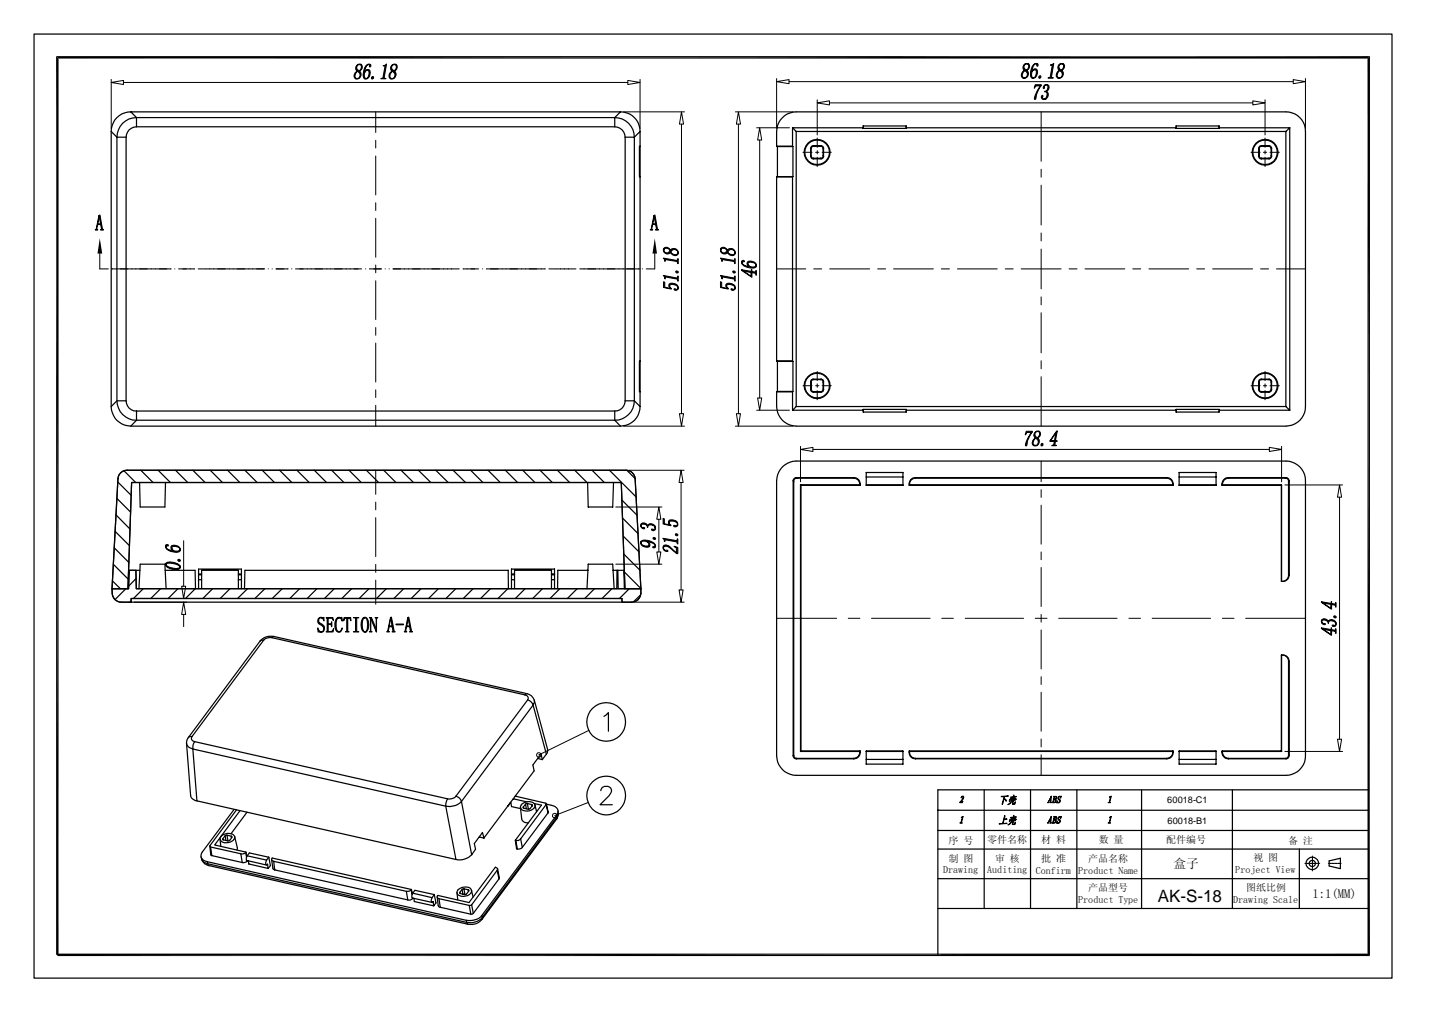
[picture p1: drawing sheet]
<svg xmlns="http://www.w3.org/2000/svg" width="297mm" height="210mm" viewBox="0 0 297 210" stroke-linecap="round" stroke-linejoin="round" font-family="sans-serif">
<defs><g id="words">
<text font-size="3.5" x="240.1" y="186.9">AK-S-18</text>
<g font-size="2.6">
<text x="243.4" y="180">盒子</text>
<text x="272.2" y="186.2">1:1(MM)</text>
</g>
<g font-size="2.1">
<text x="196.7" y="178.6">制 图</text>
<text x="196.7" y="174.9">序 号</text>
<text x="204.8" y="174.8">零件名称</text>
<text x="206.4" y="178.6">审 核</text>
<text x="215.9" y="178.7">批 准</text>
<text x="215.9" y="174.8">材 料</text>
<text x="225.7" y="178.7">产品名称</text>
<text x="227.9" y="174.8">数 量</text>
<text x="241.8" y="174.8">配件编号</text>
<text x="260" y="178.6">视 图</text>
<text x="267.2" y="174.9">备 注</text>
<text x="195.6" y="181.1">Drawing</text>
<text x="204.7" y="181.1">Auditing</text>
<text x="214.8" y="181.2">Confirm</text>
<text x="223.6" y="181.2">Product Name</text>
<text x="225.7" y="184.8">产品型号</text>
<text x="256.2" y="181.1">Project View</text>
<text x="258.5" y="184.7">图纸比例</text>
<text x="223.6" y="187.2">Product Type</text>
<text x="255.7" y="187.2">Drawing Scale</text>
</g>
<g font-size="1.9">
<text x="242.1" y="166.5">60018-C1</text>
<text x="242.1" y="170.8">60018-B1</text>
</g>
</g></defs>
<g fill="none" stroke="#000" stroke-width=".21">
<path d="M23.1 17.1l2.5-.4v.8zM23.1 16.5v10.1M25.6 17.1h104.6M130.2 16.7l2.5 .4-2.5 .4zM132.7 16.5v10.1M161.1 16.9l2.6-.4v.8zM161.1 16.3v10.3M163.7 16.9h104.5M268.2 16.5l2.6 .4-2.6 .4zM270.8 16.3v10.3M77.9 23.2v4.3M77.9 29.1v1.6"/>
<path d="M77.9 32.3v8.1M129.3 23.2h12.7M141.3 23.2l.5 2.5h-.9zM141.3 25.7v60.1M152.5 23.2h12M153.2 23.2l.4 2.5h-.9zM153.2 25.7v60.1M156.9 26.5h6.8M157.6 26.5l.4 2.5h-.9zM157.6 29v53.5M166.5 31.6h1.9M169.2 31.6h.6"/>
<path d="M169.5 21.3l2.5-.4v.9zM169.5 20.7v7.3M169.5 28.6v2M169.5 31.2v.7M169.5 32.6v1.9M170.5 31.6h1.9M172 21.3h87.8M215.9 23.2v10.2M215.9 35.1v1.6M215.9 38.4v8.2M259.5 31.6h1.9M259.8 20.9l2.6 .4-2.6 .5z"/>
<path d="M262 31.6h.7M262.4 20.7v7.3M262.4 28.6v2M262.4 31.2v.7M262.4 32.6v1.9M263.4 31.6h1.9M20.7 52.6v3.1h1.8M23.1 55.7h12.4M36.2 55.7h.1M37 55.7h3.3M41.1 55.7h13.8M55.6 55.7h.1"/>
<path d="M56.4 55.7h.1M57.2 55.7h2.5M60.5 55.7h.1M61.3 55.7h13.7M75.8 55.7h.1M76.7 55.7h2.4M77.9 42v1.6M77.9 45.2v8.1M77.9 54.9v1.6M77.9 58.2v8M79.9 55.7h.1M80.7 55.7h.1"/>
<path d="M81.5 55.7h13.7M96 55.7h3.3M100.1 55.7h.1M100.9 55.7h12.2M113.8 55.7h5.7M120.3 55.7h12.4M133.2 55.7h.1M135.8 52.6v3.1h-1.8M161.1 55.7h6M168.8 55.7h1.6M172.1 55.7h8.3M182 55.7h1.7"/>
<path d="M185.3 55.7h8.3M195.2 55.7h1.7M198.6 55.7h8.2M208.5 55.7h1.6M211.8 55.7h8.3M215.9 48.3v1.6M215.9 51.6v8.3M221.7 55.7h1.7M225 55.7h8.3M234.9 55.7h1.7M238.3 55.7h8.2M248.2 55.7h1.6"/>
<path d="M251.5 55.7h8.3M261.4 55.7h1.7M264.7 55.7h6.1M77.9 67.9v1.6M77.9 71.1v8.1M166.5 80h1.9M169.2 80h.6M169.5 77v1.9M169.5 79.6v.7M170.5 80h1.9M215.9 61.5v1.7M215.9 64.8v8.3"/>
<path d="M215.9 74.8v1.6M215.9 78.1v10.2M259.5 80h1.9M262 80h.7M262.4 77v1.9M262.4 79.6v.7M263.4 80h1.9M77.9 80.8v1.6M77.9 84v4.3M77.9 97.5v5M129.3 88.3h12.7M130.5 97.5h11.4"/>
<path d="M140.9 85.8h.9l-.5 2.5zM141.3 97.5l.4 2.5h-.9zM152.5 88.3h12M152.7 85.8h.9l-.4 2.5zM156.9 85h6.8M157.1 82.5h.9l-.4 2.5zM166 93.2l2.6-.5v.9zM166 92.5v7.4M168.6 93.2h94.7M169.5 81v1.9M215.9 95.6v4.3M262.4 81v1.9"/>
<path d="M263.3 92.7l2.5 .5-2.5 .4zM265.8 92.5v7.4M38.1 112.1v9.4M77.9 104.1v1.6M77.9 107.3v8.1M77.9 117v1.7M127.7 117h9.6M127.7 105.1h9.6M136.2 114.4h.9l-.5 2.6zM136.6 105.1l.5 2.5h-.9zM136.6 107.6v6.8M141.3 100v22.3"/>
<path d="M215.9 101.5v1.6M215.9 104.7v8.1M215.9 114.4v1.6M215.9 117.6v8.1M266.5 100.5h12M277.8 100.5l.4 2.6h-.8zM277.8 103.1v50.1M27.8 124.8h10.9M27.8 124.1h10.9M37.7 121.5h.8l-.4 2.6zM38.1 124.8l.4 2.6h-.8zM38.1 127.4v2.5"/>
<path d="M77.9 120.3v5M131.6 124.8h10.3M140.8 122.3h.9l-.4 2.5zM161.1 128.2h12.4M175.9 128.2h2.4M180.8 128.2h12.1M195.3 128.2h2.4M200.2 128.2h12.1M214.7 128.2h2.5M215.9 127.4v1.6M215.9 130.6v8.1M219.6 128.2h12.1"/>
<path d="M234.1 128.2h2.5M239 128.2h12.1M253.5 128.2h2.4M258.4 128.2h12.4M122.1 151.4l-10.3 5.1M215.9 140.3v1.6M215.9 143.5v8.1M215.9 153.2v1.6M215.9 156.5v4.2M266.5 155.8h12M277.4 153.2h.8l-.4 2.6zM122 166.4l-6.9 2.7"/>
<path d="M270.6 179h.5M271.2 179h.5M271.8 179h.1M272 179h.4M272.2 177.5v.4M272.2 178h.1M272.2 178.1v.5M272.2 178.6v.6M272.2 179.3v.1M272.2 179.4v.4M272.2 179.9v.1M272.4 179h.1"/>
<path d="M272.6 179h.6M273.3 179h.4M275.5 179h.3M275.8 179h.1M276 179h.4M276.5 179h.1M276.6 179h.4M277.1 179h.1M277.3 179h.4M277.7 179h.1M277.9 179h.3M272.2 180.1v.4"/>
<circle cx="111.8" cy="156.5" r=".47"/>
<circle cx="115" cy="169.1" r=".47"/>
</g>
<g fill="#000" stroke="#000" stroke-width=".21">
<path d="M73.7 15l.4-.2a.92 .92 0 0 0-.2 1.4l.2 .1h-.4a.9 .9 0 0 1 0-1.3z" fill-rule="evenodd"/>
<path d="M74 13.5l.5-.2 .4 .1h-.3a.66 .66 0 0 0-.6 .7 .66 .66 0 0 0 .7 .6h-.1a.92 .92 0 0 1 .2 1.2 .92 .92 0 0 1-1.1 .4h.4a.75 .75 0 0 0 .6-.8 .75 .75 0 0 0-.8-.7l.2-.1a.82 .82 0 0 1-.1-1.2z" fill-rule="evenodd"/>
<path d="M74.6 13.4h.3a.78 .78 0 0 1-.4 1.3 .82 .82 0 0 0 .2-1.3z" fill-rule="evenodd"/>
<path d="M75.8 14.6h.4l-.5 .3z" fill-rule="evenodd"/>
<path d="M75.9 14.5a.64 .64 0 0 1 .8 .2 .64 .64 0 0 1 0 .8 .83 .83 0 0 1-1.1 .8h.3a1.2 1.2 0 0 0 .4-1.7h-.4z" fill-rule="evenodd"/>
<path d="M76 13.5l.4-.2 .4 .1h-.3a1.46 1.46 0 0 0-.8 1.6 .9 .9 0 0 0 .2 1.3l-.4-.1-.2-.8 .3-1.3z" fill-rule="evenodd"/>
<path d="M76.5 13.4h.4a.24 .24 0 0 1 0 .3 .24 .24 0 0 1-.2 .1v-.3z" fill-rule="evenodd"/>
<path d="M79.5 13.6l.7-.3-.5 2.7 .3 .3h-1l.5-.3 .3-2.2v-.1z" fill-rule="evenodd"/>
<path d="M80.9 15l.5-.2a.92 .92 0 0 0-.3 1.4l.2 .1h-.4a.9 .9 0 0 1 0-1.3z" fill-rule="evenodd"/>
<path d="M81.3 13.5l.4-.2 .5 .1h-.4a.66 .66 0 0 0-.6 .7 .66 .66 0 0 0 .7 .6h-.1a.92 .92 0 0 1 .2 1.2 .92 .92 0 0 1-1.1 .4h.4a.75 .75 0 0 0 .6-.8 .75 .75 0 0 0-.7-.7l.1-.1a.82 .82 0 0 1 0-1.2z" fill-rule="evenodd"/>
<path d="M81.8 13.4h.4a.78 .78 0 0 1-.5 1.3 .82 .82 0 0 0 .2-1.3z" fill-rule="evenodd"/>
<path d="M212.1 14.9l.4-.3a.94 .94 0 0 0-.2 1.5h.2h-.4a.84 .84 0 0 1 0-1.2z" fill-rule="evenodd"/>
<path d="M212.3 13.5l.5-.3h.5h-.3a.66 .66 0 0 0-.6 .7 .66 .66 0 0 0 .7 .7h-.1a.89 .89 0 0 1 .2 1.2 .89 .89 0 0 1-1.1 .3h.4a.76 .76 0 0 0 .6-.7 .76 .76 0 0 0-.6-.8h-.2h.2a.79 .79 0 0 1-.2-1.1z" fill-rule="evenodd"/>
<path d="M213 13.2h.3a.75 .75 0 0 1 .2 .8 .75 .75 0 0 1-.6 .5 .69 .69 0 0 0 .5-.6 .69 .69 0 0 0-.4-.7z" fill-rule="evenodd"/>
<path d="M214.2 14.6l.5-.2-.6 .4z" fill-rule="evenodd"/>
<path d="M214.3 14.4a.57 .57 0 0 1 .8 0 .57 .57 0 0 1 0 .8 .86 .86 0 0 1-1.1 .9h.3a1.15 1.15 0 0 0 .4-1.6z" fill-rule="evenodd"/>
<path d="M214.3 13.5l.4-.3h.5h-.3a1.42 1.42 0 0 0-.8 1.7 .89 .89 0 0 0 .2 1.2h-.4l-.2-.4 .1-1.2z" fill-rule="evenodd"/>
<path d="M214.9 13.2h.3l.1 .3a.16 .16 0 0 1-.1 .2 .16 .16 0 0 1-.2-.1l.1-.2z" fill-rule="evenodd"/>
<path d="M215.5 15.8h.1a.19 .19 0 0 1 .2-.1 .19 .19 0 0 1 .1 .3l-.3 .2-.2-.2z" fill-rule="evenodd"/>
<path d="M215.8 17.8h.1l-.8 1.3-.3 1.5a.29 .29 0 0 1-.3-.2 .29 .29 0 0 1 .1-.4l.4-.9z" fill-rule="evenodd"/>
<path d="M214.7 17.6h1.3v.1l-1.1 .1-.4 .5z" fill-rule="evenodd"/>
<path d="M216.1 19.8h.2l-.1 .4 .1 .3h.6a.55 .55 0 0 1-.7 0 .55 .55 0 0 1-.1-.7z" fill-rule="evenodd"/>
<path d="M216.6 17.7l.4-.1a.44 .44 0 0 0-.4 .7l-.2 .1v-.2z" fill-rule="evenodd"/>
<path d="M216.7 17.6a.68 .68 0 0 1 .9 .5 .68 .68 0 0 1-.5 .8l-.1 .1a.89 .89 0 0 1-.1 1.5h-.4a.85 .85 0 0 0 .7-.7 .85 .85 0 0 0-.5-.9 .72 .72 0 0 0 .6-.5 .72 .72 0 0 0-.3-.8z" fill-rule="evenodd"/>
<path d="M217.9 13.4h.4l.3-.2-.5 2.6v.2l.3 .1v.1h-1l.4-.3 .4-2.2z" fill-rule="evenodd"/>
<path d="M219.3 14.9l.5-.3a.87 .87 0 0 0-.2 1.5h-.3a.84 .84 0 0 1 0-1.2z" fill-rule="evenodd"/>
<path d="M219.7 13.4l.3-.2h.5h-.3a.66 .66 0 0 0-.6 .7 .66 .66 0 0 0 .7 .7h-.1a.89 .89 0 0 1 .2 1.2 .89 .89 0 0 1-1.1 .3h.4a.76 .76 0 0 0 .6-.7 .76 .76 0 0 0-.5-.8h-.2h.1a.79 .79 0 0 1 0-1.2z" fill-rule="evenodd"/>
<path d="M220.2 13.2h.3a.75 .75 0 0 1 .2 .8 .75 .75 0 0 1-.6 .5 .69 .69 0 0 0 .5-.6 .69 .69 0 0 0-.4-.7z" fill-rule="evenodd"/>
<path d="M20.5 44.7l-.2 1.7 .6 .2h-.7l-.1 .9 .2 .2h-.5l.2-.3z" fill-rule="evenodd"/>
<path d="M20.5 44.7l.2-.1 .5 2.8 .3 .3h-.6l.1-.2-.1-.9-.6-.2h.6z" fill-rule="evenodd"/>
<path d="M135.6 44.7l-.2 1.7 .6 .2h-.7l-.1 .9 .2 .2h-.5l.2-.3z" fill-rule="evenodd"/>
<path d="M135.6 44.7l.2-.1 .5 2.8 .3 .3h-.6l.1-.2-.1-.9-.6-.2h.6z" fill-rule="evenodd"/>
<path d="M137.6 57.1l2.6 .5h.3v-.4h.2v1.1l-.2-.1a.29 .29 0 0 0 0-.3 .29 .29 0 0 0-.3-.1l-2.1-.4h-.1v.4z" fill-rule="evenodd"/>
<path d="M137.6 53.5l2.6 .5h.2l.3-.4v1l-.5-.4-2.2-.4-.1 .4v-.3z" fill-rule="evenodd"/>
<path d="M137.7 51.5v.4a.64 .64 0 0 0 .7 .5 .64 .64 0 0 0 .6-.6v.1a.9 .9 0 0 1 1.2-.3 .9 .9 0 0 1 .4 1.1v-.3a.74 .74 0 0 0-.8-.7 .74 .74 0 0 0-.7 .7 .82 .82 0 0 1-1.1 .1 .82 .82 0 0 1-.3-1z" fill-rule="evenodd"/>
<path d="M137.6 58.4l.3 .1v1.1l1.2 .1 .1 .2-1.6-.3z" fill-rule="evenodd"/>
<path d="M137.7 51.4a.77 .77 0 0 1 1.3 .5 .68 .68 0 0 0-.6-.4 .68 .68 0 0 0-.7 .4z" fill-rule="evenodd"/>
<path d="M138.8 58.9a1.2 1.2 0 0 1 1.9 1l-.1 .1v-.4a1.11 1.11 0 0 0-1.7-.4l-.1 .4z" fill-rule="evenodd"/>
<path d="M138.9 59.3l.2 .5-.3-.2z" fill-rule="evenodd"/>
<path d="M139.1 52.3a.82 .82 0 0 0 .7 .5 .82 .82 0 0 0 .8-.4v.3a.88 .88 0 0 1-1.5-.4z" fill-rule="evenodd"/>
<path d="M139.8 59.9h.3a.29 .29 0 0 0 .3 .1 .29 .29 0 0 0 .2-.4v.4l-.3 .2-.4-.1z" fill-rule="evenodd"/>
<path d="M149.4 58.4l.3 .1v1.1l1.3 .1v.2l-1.6-.3z" fill-rule="evenodd"/>
<path d="M149.4 57.1l2.7 .5h.2v-.4h.2v1.1l-.4-.5-2.2-.4-.1 .4h-.1l-.1-.4z" fill-rule="evenodd"/>
<path d="M149.4 53.5l2.7 .5h.2v-.4h.2v1l-.4-.4-2.2-.4-.1 .4h-.1l-.1-.4z" fill-rule="evenodd"/>
<path d="M149.5 51.5v.4a.66 .66 0 0 0 .7 .5 .66 .66 0 0 0 .6-.6l.1 .1a.88 .88 0 0 1 1.1-.3 .88 .88 0 0 1 .4 1.1v-.3a.75 .75 0 0 0-.8-.7 .75 .75 0 0 0-.7 .7 .82 .82 0 0 1-1.1 .1 .82 .82 0 0 1-.3-1z" fill-rule="evenodd"/>
<path d="M149.6 51.4a.77 .77 0 0 1 1.2 .5 .69 .69 0 0 0-.6-.4 .69 .69 0 0 0-.7 .4z" fill-rule="evenodd"/>
<path d="M150.7 58.8a1.2 1.2 0 0 1 1.8 1.1l-.1 .1v-.4a1.11 1.11 0 0 0-1.7-.4v.4l-.2-.6z" fill-rule="evenodd"/>
<path d="M150.7 59.3l.3 .4-.1 .1-.2-.2z" fill-rule="evenodd"/>
<path d="M150.9 52.3a.87 .87 0 0 0 1.5 .1v.3a.88 .88 0 0 1-1.5-.4z" fill-rule="evenodd"/>
<path d="M151.6 59.9h.3a.29 .29 0 0 0 .3 .1 .29 .29 0 0 0 .2-.4v.4l-.3 .2-.4-.1z" fill-rule="evenodd"/>
<path d="M153.8 55.9l2 1.4v-1.4h.1v.4l.8 .1 .1-.3h.1v1l-.2-.4-.8-.2v1z" fill-rule="evenodd"/>
<path d="M153.8 55.9l2 .4v1v-.8l-1.5-.3z" fill-rule="evenodd"/>
<path d="M153.9 54.1v.5l.4 .4 1.2 .2a.95 .95 0 0 0 1.3-.2v.3a2.44 2.44 0 0 1-2.5-.1 .75 .75 0 0 1-.4-1.1z" fill-rule="evenodd"/>
<path d="M154 54.1l.2-.1 .2 .2h-.4l-.1 .2z" fill-rule="evenodd"/>
<path d="M155 54.3a1.18 1.18 0 0 1 1.9 .9l-.1 .1v-.3a1.2 1.2 0 0 0-1.7-.4v.4l-.2-.3z" fill-rule="evenodd"/>
<path d="M155.1 54.6l.4 .6-.4-.2z" fill-rule="evenodd"/>
<path d="M213.8 89.7l.3-.1-1 1.7-.2 1.1a.34 .34 0 0 1-.3-.3 .34 .34 0 0 1 .2-.3z" fill-rule="evenodd"/>
<path d="M212.8 89.4h1.3v.1l-1 .2-.5 .4z" fill-rule="evenodd"/>
<path d="M214.5 90.9h.3a.83 .83 0 0 0-.2 1.4l-.2 .1a.95 .95 0 0 1 .1-1.5z" fill-rule="evenodd"/>
<path d="M214.7 89.5l.3-.1h.6h-.3a.66 .66 0 0 0-.6 .7 .66 .66 0 0 0 .6 .7h-.1a.9 .9 0 0 1 .3 1.1 .9 .9 0 0 1-1.1 .5l.3-.1a.72 .72 0 0 0 .6-.7 .72 .72 0 0 0-.7-.7l.1-.1a.84 .84 0 0 1 0-1.3z" fill-rule="evenodd"/>
<path d="M215.3 89.4h.3a.74 .74 0 0 1 .2 .8 .74 .74 0 0 1-.7 .5 .71 .71 0 0 0 .5-.6 .71 .71 0 0 0-.3-.7z" fill-rule="evenodd"/>
<path d="M219.2 89.4h.1l-1.4 2h1.4l-.4 .1-.1 .7 .3 .1-1 .1 .4-.1 .2-.8h-1z" fill-rule="evenodd"/>
<path d="M219.3 89.4l-.4 2h-1h.8l.3-1.6z" fill-rule="evenodd"/>
<path d="M34.4 116.8l.1 .4 .3 .3 1.3 .3a1.13 1.13 0 0 0 1.2-.2v-.4a.63 .63 0 0 1-.1 .7 .63 .63 0 0 1-.7 .2l-1-.2a1 1 0 0 1-1.1-1.1z" fill-rule="evenodd"/>
<path d="M34.3 113.1l.1-.1v.3a1.55 1.55 0 0 0 1.7 .9 .88 .88 0 0 0 1.2-.3v.4l-.6 .2-1.6-.3a1.13 1.13 0 0 1-.8-1.1z" fill-rule="evenodd"/>
<path d="M34.5 112.9h.1a.17 .17 0 0 1 .3 0 .17 .17 0 0 1-.1 .3l-.3-.1-.1 .2z" fill-rule="evenodd"/>
<path d="M34.5 116.7a2.91 2.91 0 0 1 2.8 .5v.4a2.7 2.7 0 0 0-2.4-.9l-.3 .1-.1 .2z" fill-rule="evenodd"/>
<path d="M35.6 113.1l.5-.1a1.07 1.07 0 0 1 1.3 1.1l-.1 .2v-.4a1.15 1.15 0 0 0-1.7-.4v.5l-.2-.5z" fill-rule="evenodd"/>
<path d="M35.6 113.6l.4 .5-.1 .1-.3-.2z" fill-rule="evenodd"/>
<path d="M132.9 112.3l.1 .3a1.15 1.15 0 0 0 1.6 .4l.1 .3-.5 .1a1.07 1.07 0 0 1-1.3-1z" fill-rule="evenodd"/>
<path d="M133 108.6a.84 .84 0 0 1 1.3 .4 .92 .92 0 0 1 1.6 .1l-.1 .4a.78 .78 0 0 0-.6-.7 .78 .78 0 0 0-.8 .5 .83 .83 0 0 0-1.4-.4v.3z" fill-rule="evenodd"/>
<path d="M133 112.2a2.38 2.38 0 0 1 3 .9l-.1 .3-.1-.2a1.71 1.71 0 0 0-1.7-.9 .78 .78 0 0 0-1.1 .3z" fill-rule="evenodd"/>
<path d="M133 109l.1 .3 .6 .1a.3 .3 0 0 1-.3 .3 .3 .3 0 0 1-.3-.3z" fill-rule="evenodd"/>
<path d="M134.3 112.3a.63 .63 0 0 1 .4 1l-.1-.6z" fill-rule="evenodd"/>
<path d="M135.1 109.7h.4a.2 .2 0 0 0 .3 .1 .2 .2 0 0 0 0-.3l.1-.4a.5 .5 0 0 1 0 .7 .5 .5 0 0 1-.8-.1z" fill-rule="evenodd"/>
<path d="M135.4 113.4l.4-.1v-.1l.1 .2-.4 .2z" fill-rule="evenodd"/>
<path d="M137.7 113.1a1.48 1.48 0 0 1 1.7 .7l.9 1-1.1-1a1.08 1.08 0 0 0-1.6-.3v.4l-.1-.5z" fill-rule="evenodd"/>
<path d="M137.5 111.6l2.7 .4h.2l.1-.3h.1v1.1l-.1-.1a.29 .29 0 0 0-.1-.3 .29 .29 0 0 0-.2-.1l-2.2-.4-.2 .4v-.3z" fill-rule="evenodd"/>
<path d="M137.5 107.5l.3 .1v1l1.2 .1 .1 .3-1.6-.4z" fill-rule="evenodd"/>
<path d="M137.6 113.6l.2 .4 .7 .1v.2h-.3l-.4-.1z" fill-rule="evenodd"/>
<path d="M138.8 107.8h.6a.96 .96 0 0 1 1.1 1.2v-.3a1.2 1.2 0 0 0-1.7-.5v.4l-.2-.5z" fill-rule="evenodd"/>
<path d="M138.8 108.3l.2 .5-.2-.2z" fill-rule="evenodd"/>
<path d="M139.7 109l.3-.1a.29 .29 0 0 0 .4 .1 .29 .29 0 0 0 .1-.3v.3l-.2 .2h-.4z" fill-rule="evenodd"/>
<path d="M139.8 113.2l.8 .3v1.3h-.3v-1.1z" fill-rule="evenodd"/>
<path d="M65.9 130.2l.6 .7-.5 .2z" fill-rule="evenodd"/>
<path d="M66.2 130.9l.4 .1z" fill-rule="evenodd"/>
<path d="M66 128.2l.4-.2 .5 .1h-.3a.65 .65 0 0 0-.5 .7 .65 .65 0 0 0 .7 .6 .88 .88 0 0 1 .5 .9 .88 .88 0 0 1-.8 .8l-.2-.1h.3a.8 .8 0 0 0 .5-.9 .8 .8 0 0 0-.8-.7 .85 .85 0 0 1-.3-1.2z" fill-rule="evenodd"/>
<path d="M66.6 128.1h.4z" fill-rule="evenodd"/>
<path d="M66.7 128.1l.5-.1v.7z" fill-rule="evenodd"/>
<path d="M67.7 128.1h.9l-.5 .1v1.2h.4h-.4v1.4l.1 .1h-.5l.2-.1v-2.5z" fill-rule="evenodd"/>
<path d="M68.1 129.4l.6-.1 .1-.4v1l-.2-.4z" fill-rule="evenodd"/>
<path d="M67.6 128h1.4l.2 .6-.5-.5z" fill-rule="evenodd"/>
<path d="M67.6 130.9h1.2l.4-.6-.1 .7z" fill-rule="evenodd"/>
<path d="M69.9 128.1h.4a1.39 1.39 0 0 0-.6 1.6 1.09 1.09 0 0 0 .6 1.2h.3a.94 .94 0 0 1-1.1-1.2v-.8z" fill-rule="evenodd"/>
<path d="M70 128.1h.7z" fill-rule="evenodd"/>
<path d="M70 128.1l.9-.1 .1 .7-.4-.6z" fill-rule="evenodd"/>
<path d="M70.9 130.2v.5l-.3 .2h-.3l.3-.1z" fill-rule="evenodd"/>
<path d="M71.8 128.1h.5l-.2 .2v2.5l.3 .2h-.7l.2-.2v-2.7z" fill-rule="evenodd"/>
<path d="M71.4 128h1.3l-1.1 .1-.4 .6z" fill-rule="evenodd"/>
<path d="M71.8 128.1l.9-.1 .1 .7-.2-.5z" fill-rule="evenodd"/>
<path d="M73.3 128h1.1l-.4 .2v2.6l.4 .2h-1.1l.4-.1v-2.8z" fill-rule="evenodd"/>
<path d="M75.3 128.1h.4a1.54 1.54 0 0 0-.6 1.7l.1 .1a1.15 1.15 0 0 0 .5 1.1h.3a.85 .85 0 0 1-1.1-1v-1.1z" fill-rule="evenodd"/>
<path d="M75.3 128.1a.83 .83 0 0 1 1.1 1l.1 .6-.2 .9-.2 .3-.4 .1a1.57 1.57 0 0 0 .5-1.8 .99 .99 0 0 0-.5-1.1z" fill-rule="evenodd"/>
<path d="M76.8 128.3l.2 .1-.1 2.4 .3 .2h-.6l.2-.1z" fill-rule="evenodd"/>
<path d="M76.6 128h.4l1 2.3 .1 .7-1.1-2.6z" fill-rule="evenodd"/>
<path d="M77.8 128h.6l-.3 .3v2.7l-.1-2.9z" fill-rule="evenodd"/>
<path d="M81 128l.1 .3-.4 1.5 .6 .1h-.6l-.1 .9 .2 .2h-.6l.2-.1z" fill-rule="evenodd"/>
<path d="M81 128l.2-.1 .5 2.9 .2 .2h-.6l.2-.1-.2-1-.6-.1h.6z" fill-rule="evenodd"/>
<path d="M82.1 129.4h1.6v.1h-1.6z" fill-rule="evenodd"/>
<path d="M84.6 128l.1 .3-.3 1.5 .6 .1h-.7l-.1 .9 .2 .2h-.5l.1-.2z" fill-rule="evenodd"/>
<path d="M84.6 128l.2-.1 .5 2.8 .2 .3h-.5l.1-.2-.1-.9-.6-.1h.6z" fill-rule="evenodd"/>
<path d="M274.1 130.2l2 1.4v-1.5l.1 .4 .7 .1 .1-.3 .1 .1v.9l-.2-.4-.7-.1-.1 .9z" fill-rule="evenodd"/>
<path d="M274.1 130.2l2 .3v1.1v-.8l-1.6-.3z" fill-rule="evenodd"/>
<path d="M274.1 128.5a.83 .83 0 0 1 1.4 .4 .94 .94 0 0 1 1.5 0v.5a.85 .85 0 0 0-1.4-.4l-.1 .2a.83 .83 0 0 0-1.4-.4v.3z" fill-rule="evenodd"/>
<path d="M274.1 124.7l2 1.4v-1.4l.1 .4 .6 .1 .3-.3v.9h-.1l-.1-.3-.7-.2-.1 1z" fill-rule="evenodd"/>
<path d="M274.1 124.7l2 .4v1v-.8l-1.6-.3z" fill-rule="evenodd"/>
<path d="M274.1 128.9l.3 .3a.25 .25 0 0 1 .3 0 .25 .25 0 0 1 .1 .3h-.2a.54 .54 0 0 1-.5-.6z" fill-rule="evenodd"/>
<path d="M276.3 129.6h.2a.28 .28 0 0 0 .4 .1 .28 .28 0 0 0 .1-.3v-.5a.5 .5 0 0 1 0 .8 .5 .5 0 0 1-.7-.1z" fill-rule="evenodd"/>
<path d="M276.6 127.7h.1a.25 .25 0 0 1 .3 0 .25 .25 0 0 1 0 .4l-.3-.1z" fill-rule="evenodd"/>
<path d="M199.4 169.5h.1z" fill-rule="evenodd"/>
<path d="M199.1 166.3l.6-.1-.1 .2z" fill-rule="evenodd"/>
<path d="M199.4 165.2l.4-.1-.3 .1-.2 .2z" fill-rule="evenodd"/>
<path d="M199.4 169.4l.4-.2-.4 1.3 .2 .1h-.5l.2-.1 .3-.9z" fill-rule="evenodd"/>
<path d="M199.6 165.1h.2v.4l-.7 .8 .6-.7z" fill-rule="evenodd"/>
<path d="M208.3 165.1l.1 .2-.6 1.5z" fill-rule="evenodd"/>
<path d="M208.3 165.6l.4 .3v.2z" fill-rule="evenodd"/>
<path d="M208.4 169l-.1 .8h.5l-.6 .1-.3 .8z" fill-rule="evenodd"/>
<path d="M208.3 169.8h.5z" fill-rule="evenodd"/>
<path d="M207.2 170.8l1.7-.1z" fill-rule="evenodd"/>
<path d="M207.6 165.1l1.6-.1z" fill-rule="evenodd"/>
<path d="M209.5 169.8v.2z" fill-rule="evenodd"/>
<path d="M209.5 165.6v.2z" fill-rule="evenodd"/>
<path d="M209.8 170.2h.3l-.3 .1-.3 .4-.4 .3 .4-.4z" fill-rule="evenodd"/>
<path d="M209.8 166h.3l-.3 .1-.2 .3-.5 .4 .4-.4z" fill-rule="evenodd"/>
<path d="M209.8 170.1l.4 .1-.1 .5v.1l-.1 .1 .1-.7h-.3z" fill-rule="evenodd"/>
<path d="M209.8 165.9l.4 .1-.1 .4v.3h-.1l.1-.7h-.3z" fill-rule="evenodd"/>
<path d="M209.8 170.2h.5z" fill-rule="evenodd"/>
<path d="M209.8 169.7h.3v-.2l.1 .2h.4z" fill-rule="evenodd"/>
<path d="M209.8 166l.5-.1z" fill-rule="evenodd"/>
<path d="M209.8 165.5h.3v-.2l.1 .2h.4z" fill-rule="evenodd"/>
<path d="M210.2 169l.1 .2v.2z" fill-rule="evenodd"/>
<path d="M210.2 164.8l.1 .2v.2z" fill-rule="evenodd"/>
<path d="M210.2 169.7h.4z" fill-rule="evenodd"/>
<path d="M210.2 165.5h.4z" fill-rule="evenodd"/>
<path d="M210 170.9l.4-.1 .2-.4-.1 .5z" fill-rule="evenodd"/>
<path d="M210 166.7l.4-.1 .2-.4-.1 .5z" fill-rule="evenodd"/>
<path d="M209.5 170l1.2-.3 .1 .2-1.3 .1-.2 .3z" fill-rule="evenodd"/>
<path d="M209.4 165.8l1.4-.2-1.3 .2-.2 .4z" fill-rule="evenodd"/>
<path d="M210.6 169.9h.1l-.3 .3z" fill-rule="evenodd"/>
<path d="M209.6 169.5l1.2-.1z" fill-rule="evenodd"/>
<path d="M210.6 165.7h.1l-.3 .2z" fill-rule="evenodd"/>
<path d="M209.6 165.3l1.2-.2z" fill-rule="evenodd"/>
<path d="M218.1 165.1l-.5 .8 .2 .1h-.2l-.1 .4h-.3z" fill-rule="evenodd"/>
<path d="M218.1 165.1v1.3h-.4l.1-.4-.2-.1h.2z" fill-rule="evenodd"/>
<path d="M218.1 169.2l-.5 .9 .2 .1h-.2l-.1 .4h-.3z" fill-rule="evenodd"/>
<path d="M218.1 169.2v1.4h-.4l.1-.4-.2-.1h.2z" fill-rule="evenodd"/>
<path d="M218.5 165.1h.6l-.4 .1-.1 .4 .3 .2h-.3l-.1 .6h-.2l.3-1.2z" fill-rule="evenodd"/>
<path d="M218.5 169.3l.6 .1h-.4l-.1 .5 .3 .1h-.3l-.1 .6h-.2l.3-1.2z" fill-rule="evenodd"/>
<path d="M218.7 165.8h.2a.45 .45 0 0 1 0 .6 .45 .45 0 0 1-.6 0h-.1h.3a.4 .4 0 0 0 .4-.6z" fill-rule="evenodd"/>
<path d="M218.7 170l.4 .1-.1 .4-.8 .1h.4a.32 .32 0 0 0 .3-.3 .32 .32 0 0 0-.2-.3z" fill-rule="evenodd"/>
<path d="M218.9 165.1h.2l.1 .3-.2 .3h-.3a.3 .3 0 0 0 .3-.2 .3 .3 0 0 0-.1-.4z" fill-rule="evenodd"/>
<path d="M218.9 169.4h.3v.2l-.1 .3h-.4l.3-.2 .1-.2z" fill-rule="evenodd"/>
<path d="M219.3 166l.1 .4h-.2z" fill-rule="evenodd"/>
<path d="M219.3 170.2l.1 .4-.2 .1z" fill-rule="evenodd"/>
<path d="M219.5 165.2l.2-.1h.3h-.2a.32 .32 0 0 0-.3 .4 .32 .32 0 0 0 .3 .3v.5l-.2 .1h-.4h.2a.36 .36 0 0 0 .4-.4 .36 .36 0 0 0-.4-.4z" fill-rule="evenodd"/>
<path d="M219.5 169.4l.2-.1 .3 .1h-.2a.3 .3 0 0 0-.3 .3 .3 .3 0 0 0 .3 .3 .43 .43 0 0 1 0 .5 .43 .43 0 0 1-.6 .1h.2a.39 .39 0 0 0 .3-.4 .39 .39 0 0 0-.3-.4z" fill-rule="evenodd"/>
<path d="M219.8 165.1h.2z" fill-rule="evenodd"/>
<path d="M219.8 169.4h.2z" fill-rule="evenodd"/>
<path d="M219.9 165.1h.2l-.1 .4z" fill-rule="evenodd"/>
<path d="M219.9 169.4l.2-.2-.1 .5z" fill-rule="evenodd"/>
<path d="M230.1 169.5h.2z" fill-rule="evenodd"/>
<path d="M230.1 165.2l.2 .1z" fill-rule="evenodd"/>
<path d="M230.1 169.5l.4-.3-.3 1.3 .1 .1h-.5l.3-.1 .2-1z" fill-rule="evenodd"/>
<path d="M230.1 165.2l.4-.1-.3 1.2 .1 .1h-.5l.3-.1 .2-1z" fill-rule="evenodd"/>
<circle cx="77.3" cy="16.2" r=".24"/>
<circle cx="140.4" cy="56.4" r=".25"/>
<circle cx="152.3" cy="56.4" r=".26"/>
<circle cx="216.1" cy="92.2" r=".24"/>
<circle cx="37.2" cy="116.1" r=".26"/>
<circle cx="135.7" cy="111.6" r=".24"/>
<circle cx="140.3" cy="110.8" r=".24"/>
</g>
<g fill="none" stroke="#000" stroke-width=".25">
<path d="M7.1 7.1h281.6v195.7h-281.6zM23.1 27.3v57M23.1 27.3l1.1 1.1M24.2 28.4v54.7a4 4 0 0 0 4.1 4M24.2 28.4h2M26.2 28.4v54.7M27.1 23.2a4 4 0 0 0-4 4.1M27.1 23.2h101.6M27.1 23.2l1.2 1.2M28.3 24.4a4 4 0 0 0-4.1 4M28.3 26.3a2.17 2.17 0 0 0-2.1 2.1M28.3 24.4v1.9"/>
<path d="M28.3 26.3h99.2M28.3 24.4h99.2M127.5 24.4a4 4 0 0 1 4.1 4M127.5 26.3a2.17 2.17 0 0 1 2.2 2.1M127.5 24.4v1.9M128.7 23.2a4 4 0 0 1 4 4.1M128.7 23.2l-1.2 1.2M129.7 28.4h1.9M129.7 28.4v54.7M131.6 28.4v54.7M132.7 30.3l-.1 .1v6.2l.1 .1M132.7 27.3l-1.1 1.1"/>
<path d="M132.7 27.3v57M161.1 30.3a9 9 0 0 1 .4-4.9 4 4 0 0 1 3.6-2.2h101.6a4 4 0 0 1 4.1 4.1v57a4 4 0 0 1-4.1 4h-101.6a4.1 4.1 0 0 1-4-4v-3.1M161.1 36.7v38.1M161.1 30.3l.1 .1M161.1 36.7h3.3M161.1 30.3h3.3M161.2 30.4v6.2M161.2 36.6l-.1 .1M161.2 36.6h3.3M161.2 30.4h3.3M164.4 26.5v3.8M164.4 36.7v38.1"/>
<path d="M164.4 26.5l.7 .8M164.4 30.3l.1 .1M164.4 26.5h14.6M164.5 30.4v6.2M164.5 36.6l-.1 .1M165.1 27.3v57M165.1 27.3h101.6M168.1 32.4l.3 .4 .2 .1M168.1 30.7v1.7M168.1 30.7l.1 .2M168.2 30.9l-.1 1.5M168.2 32.3l.1 .3 .4 .2"/>
<path d="M168.6 30.2l-.2 .1-.3 .4M168.6 30.2l.1 .1M168.6 32.9h1.7M168.6 30.2h1.7M168.7 30.3l-.4 .3-.1 .3M168.7 32.8l-.1 .1M168.7 32.8h1.5M168.7 30.3h1.5M170.2 30.3a.45 .45 0 0 1 .5 .6M170.2 32.8l.1 .1M170.3 30.2l.3 .1 .2 .4M170.3 30.2l-.1 .1"/>
<path d="M170.7 32.3a.45 .45 0 0 1-.5 .5M170.7 30.9v1.4M170.7 32.3l.1 .1M170.8 32.4l-.1 .4-.4 .1M170.8 30.7l-.1 .2M170.8 30.7v1.7M179 26.1h9v.5h-9zM188 26.5h55.9M243.9 26.1h8.9v.5h-8.9zM252.8 26.5h14.7M261.1 32.4l.2 .4 .3 .1M261.1 30.7v1.7"/>
<path d="M261.1 30.7v.2M261.1 32.3a.45 .45 0 0 0 .6 .5M261.1 32.3v.1M261.1 30.9v1.4M261.6 30.2l-.3 .1-.2 .4M261.6 32.9h1.6M261.6 30.2h1.6M261.6 30.2l.1 .1M261.7 30.3a.45 .45 0 0 0-.6 .6M261.7 32.8l-.1 .1M261.7 32.8h1.4M261.7 30.3h1.4"/>
<path d="M263.1 30.3l.5 .3v.3M263.1 32.8l.1 .1M263.2 30.2l.3 .1 .2 .4M263.2 30.2l-.1 .1M263.6 32.3v.3l-.5 .2M263.6 30.9v1.4M263.6 32.3l.1 .1M263.7 32.4l-.2 .4-.3 .1M263.7 30.7l-.1 .2M263.7 30.7v1.7M266.7 27.3v57M267.5 26.5l-.8 .8"/>
<path d="M267.5 26.5v58.5M132.7 74.8l-.1 .1v6.2l.1 .1M161.1 74.8l.1 .1M161.1 74.8h3.3M161.2 74.9v6.2M161.2 74.9h3.3M164.4 74.8l.1 .1M164.5 74.9v6.2M168.1 79.1v1.7M168.1 79.1l.1 .1M168.2 79.2v1.5M168.6 78.6l-.2 .1-.3 .4"/>
<path d="M168.6 78.6l.1 .1M168.6 78.6h1.7M168.7 78.7l-.4 .2-.1 .3M168.7 78.7h1.5M170.2 78.7l.4 .2 .1 .3M170.3 78.6a.45 .45 0 0 1 .5 .5M170.3 78.6l-.1 .1M170.7 79.2v1.5M170.8 79.1v1.7M170.8 79.1l-.1 .1M261.1 79.1v.1M261.1 79.1v1.7"/>
<path d="M261.1 79.2v1.5M261.6 78.6a.45 .45 0 0 0-.5 .5M261.6 78.6h1.6M261.6 78.6l.1 .1M261.7 78.7l-.4 .2-.2 .3M261.7 78.7h1.4M263.1 78.7l.5 .2v.3M263.2 78.6l.3 .1 .2 .4M263.2 78.6l-.1 .1M263.6 79.2v1.5M263.7 79.1v1.7M263.7 79.1l-.1 .1"/>
<path d="M23.1 84.3a4 4 0 0 0 4 4M24.4 99.9l2.8 2.8M24.5 99.3l-1.3 22.7h3.3M24.5 99.3l-1.3 22.7a2.19 2.19 0 0 0 2 2.8h2M25.7 97.6l2.4 2.4M26.2 83.1h-2l-1.1 1.2M26.2 83.1a2.1 2.1 0 0 0 2.1 2.1M26.4 97.5a1.88 1.88 0 0 0-1.9 1.8M26.4 97.5h103.4a1.88 1.88 0 0 1 1.9 1.8l1.2 22.7h-3.3l-.7-22h-101.6l-.8 22M26.4 97.5h103.4a1.88 1.88 0 0 1 1.9 1.8M27.1 88.3h101.6M28.3 85.2v1.9"/>
<path d="M28.3 87.1h99.2M28.3 85.2h99.2M28.3 87.1l-1.2 1.2M29.2 97.5l2.5 2.5M32.8 97.5l2.5 2.5M36.4 97.5l2.5 2.5M40 97.5l2.5 2.5M43.6 97.5l2.5 2.5M47.2 97.5l2.5 2.5M50.8 97.5l2.5 2.5M54.4 97.5l2.5 2.5M58 97.5l2.5 2.5"/>
<path d="M61.6 97.5l2.5 2.5M65.2 97.5l2.5 2.5M68.8 97.5l2.5 2.5M72.4 97.5l2.5 2.5M76 97.5l2.5 2.5M79.6 97.5l2.5 2.5M83.2 97.5l2.6 2.5M86.8 97.5l2.6 2.5M90.4 97.5l2.6 2.5M94 97.5l2.6 2.5M97.6 97.5l2.6 2.5M101.2 97.5l2.6 2.5"/>
<path d="M104.8 97.5l2.5 2.5M108.4 97.5l2.5 2.5M112 97.5l2.5 2.5M115.6 97.5l2.5 2.5M119.2 97.5l2.5 2.5M122.8 97.5l2.5 2.5M126.4 97.5l5.5 5.5M127.5 87.1l1.2 1.2M127.5 85.2v1.9M129.7 83.1a2.1 2.1 0 0 1-2.2 2.1M129.7 83.1h1.9M130 97.5l1.7 1.7"/>
<path d="M131.6 83.1a4 4 0 0 1-4.1 4M131.6 83.1l1.1 1.2M131.7 99.3l1.2 22.7M132.7 84.3a4 4 0 0 1-4 4M161.1 81.2h3.3M161.2 81.1h3.3M161.2 81.1l-.1 .1M162.3 96.8a4.3 4.3 0 0 1 2.8-1.2h101.6a4 4 0 0 1 4.1 4v57.1a4 4 0 0 1-4.1 4h-101.6a4.1 4.1 0 0 1-4-4v-57.1a4.2 4.2 0 0 1 1.2-2.8zM164.4 81.2v3.8M164.4 85h14.6M164.5 81.1l-.1 .1M164.5 99.6l.1 .2"/>
<path d="M164.5 99.6v57.1M164.6 99.8v56.8M165.1 99l-.5 .3-.1 .3M165.1 99h12M165.1 99l.2 .1M165.1 84.3h101.6M165.1 84.3l-.7 .7M165.3 99.1a.65 .65 0 0 0-.7 .7M165.3 99.1h11.7M168.1 80.8l.3 .4 .2 .1M168.2 80.7l.1 .3 .4 .2M168.2 80.7l-.1 .1"/>
<path d="M168.6 81.3h1.7M168.7 81.2h1.5M168.7 81.2l-.1 .1M170.2 81.2l.1 .1M170.7 80.7l-.1 .3-.4 .2M170.7 80.7l.1 .1M170.8 80.8a.45 .45 0 0 1-.5 .5M177 99.1a1.23 1.23 0 0 1 1.3 1.3M177.1 99a1.3 1.3 0 0 1 1.3 1.3M177.1 99l-.1 .1M179 84.9h9v.5h-9zM179.7 98h7.6v2.6h-7.6z"/>
<path d="M179.7 98.9h7.6M188 85h55.9M189.9 99a1.23 1.23 0 0 0-1.3 1.3M189.9 99h52.1M189.9 99v.1M189.9 99.1a1.3 1.3 0 0 0-1.3 1.3M189.9 99.1h52.1M242 99.1a1.3 1.3 0 0 1 1.2 1.3M242 99a1.23 1.23 0 0 1 1.3 1.3M242 99v.1M243.9 84.9h8.9v.5h-8.9zM244.6 98h7.6v2.6h-7.6z"/>
<path d="M244.6 98.9h7.6M252.8 85h14.7M254.8 99a1.3 1.3 0 0 0-1.3 1.3M254.8 99v.1M254.8 99h11.9M254.8 99.1a1.3 1.3 0 0 0-1.3 1.3M254.8 99.1h11.8M261.1 80.8a.45 .45 0 0 0 .5 .5M261.1 80.7l.2 .3 .4 .2M261.1 80.7v.1M261.6 81.3h1.6M261.7 81.2h1.4"/>
<path d="M261.7 81.2l-.1 .1M263.1 81.2l.1 .1M263.6 80.7v.3l-.5 .2M263.6 80.7l.1 .1M263.7 80.8l-.2 .4-.3 .1M266.6 99.1a.65 .65 0 0 1 .6 .7M266.7 84.3l.8 .7M266.7 99l.5 .3 .2 .3M266.7 99l-.1 .1M267.2 99.8v19.4M267.4 99.6v19.6M267.4 99.6l-.2 .2"/>
<path d="M23.5 117l3.1 3.1M23.7 113.6l3 3M23.9 110.1l3 3M24 106.7l3 3M24.2 103.3l2.9 2.9M28.2 118.2l.1 3.8h104.6M28.2 119.9l-1.5 1.6M28.9 100l.2 5.1h5.1l.1-5.1M29 118.2h-2.2l-.1 3.8h-3.5M34.2 118.2h6.3v3.8M41.2 119.2h.6M41.2 119h.6"/>
<path d="M49.4 119.2h.7M49.4 119h.7M106.1 119.2h.6M106.1 119h.6M114.4 119.2h.6M114.4 119h.6M121.9 100l.1 5.1h5.1l.1-5.1M122 118.2h-6.3l-.1 3.8M127.2 118.2h2.2l.1 3.8M128 118.2l-.1 3.8M128.1 118.2l.1 3.8M129 103.7l3.1 3.1"/>
<path d="M129.1 107.4l3.2 3.2M129.3 111.2l3.2 3.2M129.4 114.9l3.3 3.3M129.5 118.6l3.4 3.4M166 100.5h12.3M166 100.5l.1 .1M166 100.5v55.3M166.1 100.6h12.3M166.1 100.6v55.1M178.3 100.5l.1 .1M178.3 100.4v.1M178.4 100.3v.3"/>
<path d="M178.4 100.3l-.1 .1M179.7 100.5h7.6M188.6 100.6h54.7M188.6 100.3v.1M188.6 100.3v.3M188.6 100.5h54.6M188.6 100.4v.1M188.6 100.5v.1M243.2 100.5l.1 .1M243.2 100.4v.1M243.3 100.3v.3M243.3 100.3l-.1 .1"/>
<path d="M244.6 100.5h7.6M253.5 100.3v.1M253.5 100.3v.3M253.5 100.4v.1M253.5 100.5h12.3M253.5 100.5v.1M265.8 100.5v20a1.31 1.31 0 0 0 1.4-1.3M265.8 100.5l-12.3 .1M267.2 119.2h.2M267.4 119.2a1.29 1.29 0 0 1-1.3 1.3M23.3 120.4l1.7 1.6M26.1 122l-2.2 2.3"/>
<path d="M26.5 122l.8-22h101.6l.7 22M27.2 124.8v-.7h101.8v.7h2M27.2 124.8h103.8M27.2 124.8v-.7h101.8v.7M27.2 124.6l-.3 .2M28.8 122l.3-5h5.1l.3 5M29.7 122l-2 2.1M33.3 122l-2 2.1M36.9 122l-2 2.1M40.5 122l-2 2.1M41.2 122v-4h8.9v4M41.2 120.2h.6"/>
<path d="M41.8 122v-3.8h7.6v3.8M44.1 122l-2 2.1M47.7 122l-2 2.1M49.4 120.2h.7M50.7 122l.1-3.8h54.6v3.8M51.3 122l-2 2.1M53.9 132.9l-14.8 20M54.7 132.7h-.4l-.4 .2M54.7 132.7l-14.9 20M54.9 122l-2 2.1M56.4 132.2a1.96 1.96 0 0 0-1.7 .5M56.4 132.2l52.5 11.9"/>
<path d="M56.8 131.9a2.87 2.87 0 0 0-2.9 1M56.8 131.9l-.4 .3M56.8 131.9l52.5 11.9M58.5 122l-2 2.1M62.1 122l-2 2.1M65.7 122l-2 2.1M69.3 122l-2 2.1M72.9 122l-2 2.1M76.5 122l-2 2.1M80.1 122l-2 2.1M83.7 122l-2 2.1M87.3 122l-2 2.1"/>
<path d="M90.9 122l-2 2.1M94.5 122l-2 2.1M98.1 122l-2 2.1M101.7 122l-2 2.1M105.3 122l-2 2.1M106.1 120.2h.6M106.1 122v-4h8.9v4M106.7 122v-3.8h7.7v3.8M108.9 122l-2 2.1M112.5 122l-2 2.1M114.4 120.2h.6M116.1 122l-2 2.1"/>
<path d="M119.7 122l-2 2.1M121.7 122l.3-5h5.1l.3 5M123.3 122l-2 2.1M126.9 122l-2 2.1M130.5 122l-2 2.1M132.9 123.3l-1.5 1.5M132.9 123v-1h-104.6l-.1-3.8h-1.4l-.1 3.8h-3.5a2.4 2.4 0 0 0 1.3 2.7l2.7 .1M132.9 123a1.88 1.88 0 0 1-1.9 1.8M132.9 122v1M266.1 135.8a1.29 1.29 0 0 1 1.3 1.3M267.2 137.1a1.31 1.31 0 0 0-1.4-1.3v20M267.2 137.1v19.5"/>
<path d="M267.2 137.1h.2M267.4 137.1v19.6M38.7 154.1l.5 .8 .8 .4M38.7 154.1l.8 10.8a1.42 1.42 0 0 0 1.3 1.1M39.1 152.9l-.4 .7v.5M39.8 152.7h-.4l-.3 .2M39.8 152.7l-.1 .3 .1 .4 .6 .3M40 155.3l.8 10.7M40 155.3l52.4 11.8M40.4 153.7l-.4 .8v.8M40.4 153.7l52.4 11.9M108.9 144.1l.6 .3 .1 .4-.2 .3"/>
<path d="M109.3 143.8a2.02 2.02 0 0 1 1.5 1.4M109.3 143.8l-.4 .3M109.4 145.1l.7 .4 .5 .7 .2-.5v-.5M109.4 145.1l-14.8 20M110.8 145.2l2.8 10.2v.5l-.3 .4M111.5 157.2l1 .3M112.5 157.5l-.3-1.2-1.7 2.3 .3 1.2-10.4 13.9M113.3 156.3l-2.7-10.1-14.9 20M113.3 156.3l-.8 1.2M125.3 148.5l.9-.8v3.9M164.5 156.7a.65 .65 0 0 0 .6 .6M164.6 156.6a.65 .65 0 0 0 .7 .6"/>
<path d="M164.6 156.6l-.1 .1M165.1 157.3h12M165.3 157.2l-.2 .1M165.3 157.2h11.7M166 155.8h12.3M166.1 155.7l-.1 .1M166.1 155.7h12.3M177 157.2l.1 .1M178.3 155.9a1.23 1.23 0 0 1-1.3 1.3M178.3 155.8v.1M178.3 155.9l.1 .1M178.4 156a1.3 1.3 0 0 1-1.3 1.3"/>
<path d="M178.4 155.7l-.1 .1M178.4 155.7v.3M179.7 155.7h7.6v2.7h-7.6zM179.7 155.8h7.6M179.7 157.4h7.6M188.6 156a1.23 1.23 0 0 0 1.3 1.3M188.6 155.7h54.7M188.6 155.7v.3M188.6 155.7v.1M188.6 155.9a1.3 1.3 0 0 0 1.3 1.3M188.6 155.9v.1M188.6 155.8h54.6"/>
<path d="M188.6 155.8v.1M189.9 157.3h52.1M189.9 157.2v.1M189.9 157.2h52.1M242 157.2v.1M243.2 155.9a1.3 1.3 0 0 1-1.2 1.3M243.2 155.8v.1M243.2 155.9l.1 .1M243.3 156a1.23 1.23 0 0 1-1.3 1.3M243.3 155.7l-.1 .1M243.3 155.7v.3M244.6 155.7h7.6v2.7h-7.6z"/>
<path d="M244.6 155.8h7.6M244.6 157.4h7.6M253.5 156a1.3 1.3 0 0 0 1.3 1.3M253.5 155.7v.3M253.5 155.7l12.3 .1M253.5 155.7v.1M253.5 155.9a1.3 1.3 0 0 0 1.3 1.3M253.5 155.9v.1M253.5 155.8v.1M253.5 155.8h12.3M254.8 157.3h11.9M254.8 157.2v.1"/>
<path d="M254.8 157.2h11.8M266.6 157.2l.1 .1M267.2 156.6a.65 .65 0 0 1-.6 .6M267.2 156.6l.2 .1M267.4 156.7a.65 .65 0 0 1-.7 .6M40.8 166l53.8 12.2M41.7 177.6l.1 .4M41.8 178a1.89 1.89 0 0 0 1.5 1.4M41.8 178l.5 .8 .8 .3M43 178.6l.1 .5M43 178.6l53.7 12.2M43.1 179.1l.2 .3"/>
<path d="M43.1 179.1l53.7 12.1M43.3 179.4l53.7 12.2M43.5 175.4l.2 1.8 .2 .2M43.7 175.6l.2 1.8M43.7 175.6l6.2 1.4M43.9 177.4l6.3 1.4M45.6 173.9l.2 1.6M46.2 173.9l.1 .2M46.7 173.3l.2 .9M46.7 173.3l-.5 .6M47.1 173.1l-.4 .2M47.1 173.1l.2 1.2"/>
<path d="M47.1 173.1l.9 .2M48 173.3l.1 .3-.7 .7-1.1-.2-.1-.2M48 173.3v.4M48.5 167.8l-6.6 8.8a1.24 1.24 0 0 0-.1 1.4 1.24 1.24 0 0 0 1.2 .6M48.7 173.4a1.79 1.79 0 0 0-3.1 .5M48.7 173.4a1.38 1.38 0 0 1-1.7 1.3l-1-.2-.4-.6M48.7 173.4l.5 2.4-.1 .4M49.1 167.9l-5.6 7.4 .2 .3M49.8 168.1l-5.3 7.1 6.5 1.4M49.9 177l.3 1.8M51 176.7l-.3 .2-.8 .1M51 176.7l.1 1"/>
<path d="M51 176.6l.2 .9M51 176.6v.1M51.2 168.4l-3.3 4.4M51.3 177.4l-.2 1 4.1 .9M51.3 178.4l-.2 .3-.9 .1M51.3 177.4l4 .9M51.3 177.4l.4-.6 4 .9M51.5 178.5l.1 .6 4 .9M55.2 179.3l.3-.2 .1 .9M55.3 178.3l-.2 .5 .1 .5M55.7 177.7l.4 1.7-.5 .6M55.7 177.7l-.4 .6"/>
<path d="M56.3 178.2l.3 1.9 .4 .2M56.8 178.6a.4 .4 0 0 1-.4-.3 .4 .4 0 0 1 .1-.4l28.8 6.5M56.8 178.6l.2 1.7M56.8 178.6l27.5 6.2M92.4 167.1l2.2 11.1M92.8 165.6l-.3 .7-.1 .8M94.6 165.1l.7 .3 .4 .8M94.6 165.1a1.84 1.84 0 0 1-1.8 .5M95.7 166.2a3.6 3.6 0 0 1-3.3 .9M95.7 166.2l2.1 11M97.8 177.2a3.5 3.5 0 0 1-3.2 1M99.4 173.5l1 .2"/>
<path d="M100.4 173.7l-.3-1.1-1.7 2.3 .2 1.2-.8 1.1M105.4 167h.1M105.8 166.4l-.4 .6M106 166.3l.1 .9 1.9 .4M106.5 165.6l2.8 .6M106.8 165.1h.1M106.9 165.1l6.3 1.4 .1 .3M106.9 174.2l.2 1.8h.2M106.9 174.2h.1M107 174.2l.3 1.8M107.9 167.4l.3 2.6 .5 .4 .9 .2M108 173.9l-.4 .3h-.6"/>
<path d="M108 173.9l.3 1.8M108.3 175.7l-.5 .3h-.5M108.5 167.3l.1 .2M109 166.7l-.5 .6M109 166.7l.2 1M109.4 166.6l-.4 .1M109.4 166.6l.9 .2M109.4 166.6l.2 1.2M110.3 166.8l.1 .2-.6 .8-1.2-.3-.1-.2M110.3 166.8v.3M110.8 166.6l1.5 .3-5.4 7.3M110.9 166.9a1.72 1.72 0 0 0-3 .5"/>
<path d="M110.9 166.9a1.66 1.66 0 0 1-2.6 1l-.4-.5M110.9 166.9l.4 1.4M113.3 166.8l-5.3 7.1M113.3 166.8l.4 1.7M113.3 166.7a2.91 2.91 0 0 1 2.3 1.1 1.18 1.18 0 0 1-.1 1.1M113.3 166.7l.4 1.8M113.7 168.5l-5.4 7.2M115.4 169.8l-15.5 20.8M115.5 168.9v.5M115.5 168.9l-15.6 20.9M115.5 169.4l-.1 .4M115.5 169.4l-15.5 20.8"/>
<path d="M115.7 168.1l.1 .5M115.8 168.6l-.1 .5-.3 .7M115.8 168.6l-.3 .8M124.6 163.9a.96 .96 0 0 1 .8-.9h.7a.9 .9 0 0 1 .6 1.5l-2.2 2.3h2.5M194.5 168h89.4M194.5 172.2h89.4M194.5 176h89.4M204.1 163.7v24.6M213.7 163.7v24.6M223.3 163.7v24.6M236.8 163.7v24.6M255.6 163.7v24.6"/>
<path d="M269.5 176v12.3M275.7 178.5l2.3-.6v2.2l-2.3-.6zM283.9 163.7h-89.4v34.2M57 180.3l27.6 6.3M84.3 184.8l.3 1.8M85.3 184.4l-.3 .3-.7 .1M85.3 184.4l.2 1.1M85.3 184.4l.2 .9M85.3 184.4h.1M85.6 185.2l-.2 .5 .1 .5 4.1 .9M85.6 186.3a.92 .92 0 0 1-1 .3M85.6 185.2l4 .9"/>
<path d="M85.6 185.2l.5-.6 4 .9M85.6 186.2v.1M85.8 186.2l.1 .7 4.1 .9M89.6 187.1l.2-.2 .2 .9M89.6 186.1l-.2 .5 .2 .5M90.1 185.5l.3 1.7-.4 .6M90.1 185.5l-.5 .6M90.7 186l.2 1.7 .4 .4M91.1 186.3l6.2 1.4M91.1 186.3l.2 1.8M91.3 188.1l6.4 1.4M94.8 185.1l.1 1.5"/>
<path d="M95.4 185v.2M95.8 184.4l.2 .9M95.8 184.4l-.4 .6M96.2 184.3l-.4 .1M96.2 184.3l.9 .1M96.2 184.3l.2 1.2M96.7 190.8l.1 .4M96.8 191.2l.2 .4M97.1 184.4l.2 .3-.7 .8-1.1-.3-.1-.2M97.1 184.4v.4M97.3 187.7l.4 1.8M97.8 184.6l-.1-.2a1.87 1.87 0 0 0-2.9 .5v.2"/>
<path d="M97.8 184.6a1.12 1.12 0 0 1-1.2 1.2 1.39 1.39 0 0 1-1.8-.7M97.8 184.6l.3 1.4M97.8 187.6l-.5 .1M97.8 187.6l.4 1.7M98.2 189.3l-.5 .2M99.9 190.6a2.9 2.9 0 0 1-2.9 1M99.9 189.8a3.5 3.5 0 0 1-3.2 1M99.9 189.8l.1 .4M100 190.2l-.1 .4M100 190.2a3.5 3.5 0 0 1-3.2 1M103.1 180.4a.41 .41 0 0 0 0-.4 .41 .41 0 0 0-.4-.2l-5.4 7.3-6.5-1.5a.39 .39 0 0 0-.1 .4 .39 .39 0 0 0 .4 .3M103.1 180.4l.4 1.8"/>
<path d="M103.1 180.4l-5.3 7.2M103.2 180.1l.4 1.9-.1 .2M103.5 182.2l-5.3 7.1M194.5 188.3h89.4M194.5 182.2h89.4M195.2 197.9h88.7"/>
<circle cx="169.5" cy="31.6" r="2.68"/>
<circle cx="169.5" cy="31.6" r="2.56"/>
<circle cx="262.4" cy="31.6" r="2.54"/>
<circle cx="262.4" cy="31.6" r="2.68"/>
<circle cx="169.5" cy="79.9" r="2.57"/>
<circle cx="169.5" cy="79.9" r="2.67"/>
<circle cx="262.4" cy="79.9" r="2.55"/>
<circle cx="262.4" cy="79.9" r="2.67"/>
<circle cx="125.7" cy="149.7" r="4"/>
<circle cx="125.7" cy="164.9" r="4"/>
<circle cx="272.2" cy="179" r="1.29"/>
<circle cx="272.2" cy="179" r=".65"/>
</g>
<path d="M11.6 11.6h272.5l-272 .5zM12.1 12.1l272-.5-.5 .5zM283.6 12.1l.5 186.1-.5-.5zM284.1 11.6v186.6l-.5-186.1zM20.7 49.4l.5 3.2h-1zM135.8 49.4l.5 3.2h-1zM11.6 11.6l.5 186.3h-.5zM11.6 11.6l.5 .5v185.8zM11.9 197.7h271.7l-271.7 .5zM11.9 198.2l271.7-.5 .5 .5z" fill="#000"/>
<use href="#words"/>
</svg>
